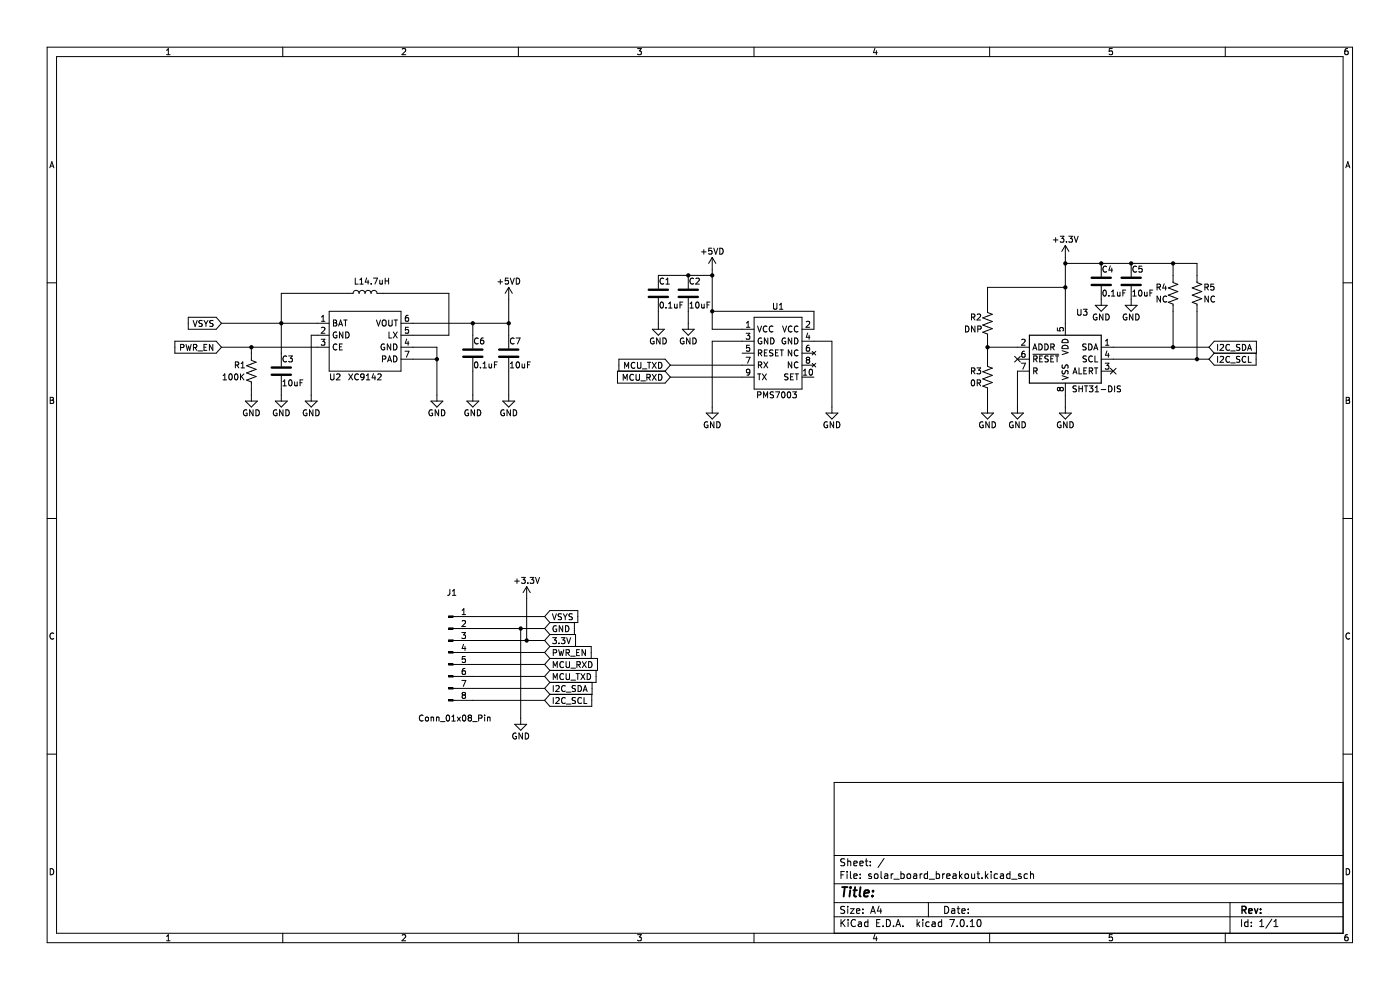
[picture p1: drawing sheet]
<svg xmlns="http://www.w3.org/2000/svg" width="297mm" height="210mm" viewBox="0 0 297 210" stroke-linecap="round" stroke-linejoin="round" font-family="sans-serif">
<g fill="none" stroke="#000" stroke-width=".21">
<path d="M10 10h276.9v190h-276.9zM12 12h272.9v186h-272.9zM35.3 11.6h.8M35.3 10.7l.4-.4v1.3M60 10v2M85.3 10.4l.5-.1 .3 .4-.8 .9h.8M110 10v2M135.2 10.3h.9l-.5 .5 .4 .1v.6l-.2 .1-.6-.1M160 10v2M185.6 10.2l-.3 1h.8M185.9 10.7v.9M209.9 10v2"/>
<path d="M236 10.3h-.7v.6h.6l.1 .6-.2 .1-.5-.1M259.9 10v2M285.9 10.3l-.4 .1-.2 .2v.8l.2 .2 .5-.1-.1-.6-.4-.1-.2 .2M10.6 35.6l.4-1.3 .4 1.3M10.7 35.2h.6M285.5 35.6l.4-1.3 .5 1.3M285.6 35.2h.6M10 60h2M75.4 59v1.3h.6M76.3 59.4l.4-.4v1.3M77.8 58.9l-.3 .9h.8M78.1 59.4v.9"/>
<path d="M79.2 59h.9l-.6 1.3M80.6 59.4v.8l.5-.1M81.1 59.4v.9M81.7 59v1.3M81.7 59.6h.7M82.4 59v1.3M105.7 59.8h.9M106.1 59.3v1M107.8 59h-.6v.6l.6-.1v.6l-.1 .2-.5-.2M108.3 59l.4 1.3 .4-1.3M109.5 59a.64 .64 0 0 1 .8 .6 .64 .64 0 0 1-.8 .7zM140.8 59.1a.56 .56 0 0 0-.8 .5 .56 .56 0 0 0 .8 .5"/>
<path d="M141.3 59.4l.3-.4v1.3M146 58.4v2.8M147.2 59.1a.56 .56 0 0 0-.8 .5 .56 .56 0 0 0 .8 .5M147.6 59.1l.5-.1 .3 .4-.8 .9h.8M148.8 53.4h1M149.3 52.9v1M151 52.6h-.6l-.1 .7 .6-.1 .1 .6-.2 .1-.5-.1M151.1 54.6v15.2h8.9M151.1 58.4h-11.4v2.8M151.1 54.6l.8 1.3M151.1 54.6l-.8 1.3M151.4 52.6l.4 1.3 .5-1.3"/>
<path d="M152.7 52.6a.64 .64 0 0 1 .7 .7 .64 .64 0 0 1-.7 .6zM223.5 50.9h.9M223.9 50.4v1M224.9 50.1h.8l-.4 .5 .3 .1v.6l-.1 .1-.6-.1M226 55.9h27.9v4l1.1 .4-2.1 .8 2.1 .7-2.1 .8 2.1 .8-2.1 .7 1 .4v11.7M226 52.1v19M226 52.1l-.8 1.2M226 52.1l.8 1.2M226.2 51.3v.1M226.7 50.1h.8l-.4 .5 .4 .1v.6l-.2 .1-.6-.1M227.9 50.1l.4 1.3 .4-1.3M233.6 55.9v2.8"/>
<path d="M234.8 56.6a.56 .56 0 0 0-.8 .5 .56 .56 0 0 0 .8 .5M235.5 56.4l-.3 .9h.8M235.8 56.9v.8M240 55.9v2.8M241.1 56.6a.56 .56 0 0 0-.8 .5 .56 .56 0 0 0 .8 .5M242.3 56.5h-.6l-.1 .6 .6-.1 .1 .6-.2 .1-.5-.1M248.9 55.9v4l1 .4-2.1 .8 2.1 .7-2.1 .8 2.1 .8-2.1 .7 1.1 .4v9.2M284.9 60h2M37.1 72.4h8.8l1.1 1.3-1.1 1.2h-8.8zM38.3 73.7h.6l.1-.5-.7-.1v1.2M39.5 73.1l.3 1.2 .2-.9 .2 .9 .4-1.2M39.9 67.3h6l1.1 1.3-1.1 1.2h-6z"/>
<path d="M41 68l.4 1.2 .4-1.2M41 73.7h.6l.1-.5-.7-.1v1.2M41.3 73.7l.5 .6M42 74.4h1M42.9 68l-.7 .1v.4l.6 .2 .1 .3-.2 .2h-.5M43.3 73.7h.4M43.3 68l.4 .6M43.7 68.6v.6M43.9 73.1h-.6v1.2h.6M44.1 68l-.4 .6M45.1 73.1v1.2l-.7-1.2v1.2M45.2 68l-.7 .1v.4l.6 .2 .1 .3-.2 .2h-.5"/>
<path d="M47 68.6h22.8M47 73.7h22.8M47.3 79.7l.4-.4v1.3M48.7 79.4l.1-.1a.68 .68 0 0 1 .5 .6 .68 .68 0 0 1-.5 .7l-.3-.5zM49.9 79.4l.2-.1a.68 .68 0 0 1 .4 .6 .68 .68 0 0 1-.4 .7l-.4-.5zM49.9 77.4h.6l.1-.5-.7-.1v1.2M50.2 77.4l.5 .6M51 79.3v1.3M51.1 78h.8M51.1 77.1l.4-.3v1.2M51.2 79.9l.5 .7M51.7 79.3l-.7 .7"/>
<path d="M53.3 73.7v2.7l1 .4-2 .8 2 .7-2 .8 2 .8-2 .7 1 .4v4.1M59.7 79.7v5.4M60.8 75.6a.56 .56 0 0 0-.8 .5 .56 .56 0 0 0 .8 .5M61.2 75.5h.8l-.4 .5 .4 .1v.5l-.2 .2-.6-.2M68.1 72h.8l-.4 .4 .4 .2v.5l-.2 .1-.6-.1M68.2 69.5l.5-.1 .2 .4-.8 .9h.8M68.2 68.2h.7M68.2 67.2l.4-.3v1.3M69.8 66h15.3v12.7h-15.3zM69.8 71.1h-3.8v14M70.1 79.3v1l.3 .3 .3-.1 .2-.2v-1M70.7 67.9h.5l.2 .2-.2 .4 .2 .1 .1 .3-.3 .3h-.5z"/>
<path d="M70.7 68.5h.5M71.4 79.4l.5-.1 .2 .4-.8 .9h.8M71.4 70.5a.58 .58 0 0 0-.7 .6 .58 .58 0 0 0 .8 .5v-.5h-.3M71.5 73.1a.56 .56 0 0 0-.8 .5 .56 .56 0 0 0 .8 .5M71.8 69.2l.5-1.3 .4 1.3M72 68.8h.6M72 73.6h.4M72.6 73h-.6v1.2h.6M72.7 70.4v1.3l-.7-1.3v1.3M72.9 67.9h.7M73.3 67.9v1.3M73.3 70.4a.64 .64 0 0 1 .8 .7 .64 .64 0 0 1-.8 .6z"/>
<path d="M74 79.3l.8 1.3M74.8 79.3l-.8 1.3M76 79.4a.56 .56 0 0 0-.8 .5 .56 .56 0 0 0 .8 .6M76.3 60.3h.8M77.2 79.9l-.2 .2-.4-.1v-.6l.4-.1 .2 .3v.7l-.2 .2-.4 .1M77.7 79.7l.4-.4v1.3M78.7 60.1v.2M79.2 79.2l-.3 1h.8M79.5 79.7v.9M79.9 67.9l.4 1.3 .4-1.3M80.1 79.4l.5-.1 .3 .4-.8 .9h.8M81.1 76.2l.6-.1 .1-.5-.7-.1v1.3"/>
<path d="M81.1 68.1l.3-.2a.43 .43 0 0 1 .5 .4v.4a.42 .42 0 0 1-.4 .5 .42 .42 0 0 1-.4-.5zM81.6 73a.58 .58 0 0 0-.8 .6 .58 .58 0 0 0 .8 .5v-.4h-.2M82.2 76.8l.4-1.3 .5 1.3M82.3 76.4h.6M82.5 67.9v1l.2 .3 .4-.1 .1-.2v-1M82.5 70.4v1.3h.6M82.9 73v1.2l-.7-1.2v1.2M83.4 70.4l.9 1.3M83.5 73a.64 .64 0 0 1 .7 .6 .64 .64 0 0 1-.7 .6zM83.5 75.5a.64 .64 0 0 1 .7 .6 .64 .64 0 0 1-.7 .7zM83.6 67.9h.7M84 67.9v1.3"/>
<path d="M84.3 70.4l-.9 1.3M85.1 71.1h10.1v-8.9h-15.2a.63 .63 0 0 0-.6-.6 .63 .63 0 0 0-.7 .6 .63 .63 0 0 0-.6-.6 .63 .63 0 0 0-.6 .6 .63 .63 0 0 0-.7-.6 .63 .63 0 0 0-.6 .6 .63 .63 0 0 0-.7-.6 .63 .63 0 0 0-.6 .6h-15.2v15.5M85.1 68.6h22.8M85.1 76.2h7.6M85.1 73.7h7.6v11.4M85.9 74.5h.9l-.6 1.3M86.3 71.9l-.3 .9h.8M86.6 66.9h-.4l-.2 .3v.7l.2 .3 .4-.2v-.6h-.4l-.2 .2M86.6 72.4v.8M86.6 69.4h-.6v.6h.6v.6l-.1 .1-.5-.1M100.3 68.6v5.3M100.3 75.9v9.2"/>
<path d="M100.8 76.9l.2-.1a.68 .68 0 0 1 .4 .6 .68 .68 0 0 1-.4 .6l-.3-.4zM101.4 71.8a.56 .56 0 0 0-.8 .5 .56 .56 0 0 0 .8 .5M101.9 77.9v.1M102.5 78h.7M102.5 77.1l.3-.3v1.2M102.5 71.7l-.3 .1-.2 .2-.1 .7 .3 .3 .4-.2-.1-.6h-.3l-.3 .2M103.7 77.2l.1 .8 .5-.1M104.3 77.2v.8M104.9 77.4h.4M105.5 76.8h-.6v1.2M107.9 61v12.9M107.9 75.9v9.2"/>
<path d="M107.9 61l.8 1.2M107.9 61l-.7 1.2M108.3 78h.7M108.3 77.1l.3-.3v1.2M109.1 71.8a.56 .56 0 0 0-.8 .5 .56 .56 0 0 0 .8 .5M109.5 71.7h.8l-.5 1.3M109.6 76.9l.2-.1a.68 .68 0 0 1 .4 .6 .68 .68 0 0 1-.4 .6l-.3-.4zM110.8 77.2v.8l.5-.1M111.3 77.2v.8M111.9 77.4h.4M112.5 76.8h-.6v1.2M132.5 78.1v-1.2l.4 .9 .5-.9v1.2"/>
<path d="M134.4 79.5a.56 .56 0 0 0-.8 .5 .56 .56 0 0 0 .8 .5M134.7 77a.56 .56 0 0 0-.8 .5 .56 .56 0 0 0 .8 .5M134.9 79.4v1l.3 .3 .3-.1 .2-.2v-1M135.2 76.9v1l.3 .2h.3l.2-.2v-1M136.3 78.3h.9M137.3 76.9h.8M137.7 76.9v1.2M138.4 76.9l.8 1.2M138.4 79.4l.8 1.3M138.4 69.8h2.5l-1.2 1.3zM138.7 71.8a.58 .58 0 0 0-.7 .5 .58 .58 0 0 0 .8 .5v-.4h-.3M139.2 76.9l-.8 1.2"/>
<path d="M139.2 79.4l-.8 1.3M139.7 63.2v6.6M139.7 79.4a.64 .64 0 0 1 .7 .6 .64 .64 0 0 1-.7 .7zM139.7 76.9a.64 .64 0 0 1 .7 .6 .64 .64 0 0 1-.7 .6zM140 71.7v1.3l-.7-1.3v1.3M140.2 64.1h.1a.68 .68 0 0 1 .5 .6 .68 .68 0 0 1-.5 .6 .84 .84 0 0 1-.1-1.2zM140.6 71.7a.64 .64 0 0 1 .8 .6 .64 .64 0 0 1-.8 .7zM141.1 78.7h-10.1v2.6h10.1l1.1-1.3M141.1 78.7l1.1 1.3M141.3 65.2v.1M141.3 60.3h.7M141.8 65.3h.8"/>
<path d="M141.8 64.4l.4-.3v1.2M142.2 77.5h17.8M142.2 80h17.8M142.2 77.5l-1.1-1.3h-9.8v2.5M142.2 77.5l-1.1 1.2M143.1 64.5l.1 .8 .4-.1M143.6 64.5v.8M144.2 64.7h.5M144.7 69.8h2.6l-1.3 1.3zM144.9 64.1h-.7v1.2M145 71.8a.58 .58 0 0 0-.7 .5 .58 .58 0 0 0 .8 .5v-.4h-.2M146 63.2v6.6"/>
<path d="M146.4 65.3h.7M146.4 64.4l.3-.3v1.2M146.4 71.7v1.3l-.8-1.3v1.3M147 71.7a.64 .64 0 0 1 .7 .6 .64 .64 0 0 1-.7 .7zM147.7 64.2l.2-.1a.68 .68 0 0 1 .4 .6 .68 .68 0 0 1-.4 .6l-.3-.4zM148.8 64.5l.1 .8 .5-.1M149.4 64.5v.8M150 64.7h.4M150.6 64.1h-.6v1.2M151.1 66h21.6v3.8h-2.6M157.4 74.9h2.6M158.3 70.7h.8l-.5 .5 .4 .1v.5l-.2 .2-.5-.2"/>
<path d="M158.3 75.8h.8l-.5 1.2M158.3 69.4h.8M158.3 68.5l.4-.3v1.2M159 73.2h-.6l-.1 .6h.7v.6l-.2 .1-.5-.1M159.1 78.9l-.3 .2-.3-.1-.1-.6 .4-.1 .3 .3-.1 .7-.2 .2-.3 .1M160 67.3h10.1v15.2h-10.1zM160 72.4h-8.9v15.2M160.7 79.3h.7M160.7 69.2l.4 1.2 .5-1.2M160.9 74.9l.6-.1 .1-.4-.7-.2v1.3M160.9 77.4h.6l.1-.5-.7-.1v1.2M161.1 79.3v1.3"/>
<path d="M161.2 74.9l.4 .6M161.2 77.4l.4 .6M161.6 71.8a.58 .58 0 0 0-.8 .5 .58 .58 0 0 0 .8 .5v-.4h-.2M161.7 79.3l.9 1.3M162 76.8l.9 1.2M162.2 74.8h.4M162.6 79.3l-.9 1.3M162.7 69.3a.56 .56 0 0 0-.8 .5 .56 .56 0 0 0 .8 .5M162.8 74.2h-.6v1.3h.6M162.9 71.7v1.3l-.7-1.3v1.3M162.9 76.8l-.9 1.2M163.5 71.7a.64 .64 0 0 1 .7 .6 .64 .64 0 0 1-.7 .7z"/>
<path d="M164 69.3a.56 .56 0 0 0-.8 .5 .56 .56 0 0 0 .8 .5M164 74.3l-.7 .1v.3l.6 .3 .1 .3-.3 .2-.5-.1M164.1 64.3v1.1l.2 .2 .4-.1 .1-.1v-1.1M164.5 74.8h.4M165.1 74.2h-.6v1.3h.6M165.4 65.6h.7M165.4 64.7l.3-.4v1.3M165.5 74.2h.7M165.8 74.2v1.3M166 69.2l.4 1.2 .5-1.2M166.6 71.8a.58 .58 0 0 0-.7 .5 .58 .58 0 0 0 .8 .5v-.4h-.3M167.2 79.4h-.7v.4l.5 .2 .2 .3-.3 .3-.5-.1"/>
<path d="M167.7 79.9h.4M168 71.7v1.3l-.8-1.3v1.3M168 74.2v1.3l-.8-1.3v1.3M168 76.8v1.2l-.8-1.2v1.2M168 69.3a.56 .56 0 0 0-.8 .5 .56 .56 0 0 0 .8 .5M168.3 79.3h-.6v1.3h.6M168.6 71.7a.64 .64 0 0 1 .7 .6 .64 .64 0 0 1-.7 .7zM168.7 79.3h.7M169 79.3v1.3M169.3 69.3a.56 .56 0 0 0-.8 .5 .56 .56 0 0 0 .8 .5M169.3 76.9a.56 .56 0 0 0-.8 .5 .56 .56 0 0 0 .8 .5M169.3 74.4a.56 .56 0 0 0-.8 .5 .56 .56 0 0 0 .8 .5"/>
<path d="M170.1 72.4h6.4v15.2M170.1 77.5h2.6M170.1 80h2.6M170.1 74.9h2.6M170.4 79.6h.8M170.4 78.7l.4-.4v1.3M171 68.3l.5-.1 .3 .3-.8 .9h.8M171.3 76.3l-.3 .3 .1 .3 .2 .1h.3l.2-.2v-.2l-.3-.3M171.3 76.3l-.3-.2 .3-.3h.2l.3 .2-.3 .3M171.3 76.3h.2M171.3 70.6l-.3 .9h.8M171.6 73.2l-.3 .1-.2 .2-.1 .8 .3 .2 .4-.1-.1-.6-.3-.1-.3 .3"/>
<path d="M171.6 71.1v.9M171.8 78.4l.2-.1a.68 .68 0 0 1 .4 .6 .68 .68 0 0 1-.4 .7l-.4-.5zM172.3 74.5l.8 .8M172.3 77.1l.8 .7M173.1 74.5l-.8 .8M173.1 77.1l-.8 .7M204.8 69.2a.64 .64 0 0 1 .8 .6 .64 .64 0 0 1-.8 .6zM206.1 67.3l.6-.1 .1-.5-.7-.1v1.3M206.1 78.7l.6-.1 .1-.4-.7-.2v1.3M206.4 67.3l.4 .6M206.4 78.7l.4 .6M206.8 69.2v1.2l-.7-1.2v1.2"/>
<path d="M207.2 78h.8l-.4 .5 .4 .1v.6l-.2 .1-.6-.1M207.3 66.7l.5-.1 .2 .4-.8 .9h.8M207.4 69.8h.6l.1-.5-.7-.1v1.2M209.5 73.7h8.9M215.2 75.6l1.3 1.2M215.8 76.2h2.6M216.5 75.6l-1.3 1.2M216.7 77h.8l-.5 1.3M216.8 72.1l.4-.1 .3 .3-.8 .9h.8M217.4 74.5l-.4 .1-.2 .2v.7l.2 .3 .4-.1v-.7h-.4l-.2 .2M218.4 78.7h-2.6v8.9M219.1 74.2l.4-1.2 .5 1.2"/>
<path d="M219.1 75.1h5.5M219.2 73.9h.6M219.3 78.7l.6-.1 .1-.4-.7-.2v1.3M219.3 76.2l.6-.1 .1-.5-.7-.1v1.3M219.6 76.2l.4 .6M219.6 78.7l.4 .6M220.4 73a.64 .64 0 0 1 .7 .6 .64 .64 0 0 1-.7 .6zM220.6 76.1h.4M221.2 75.5h-.6v1.3h.6M221.7 73a.64 .64 0 0 1 .7 .6 .64 .64 0 0 1-.7 .6zM222.4 75.6h-.7v.4l.6 .2 .1 .3-.3 .3-.4-.1M222.9 76.1h.4"/>
<path d="M222.9 73.6h.6l.1-.5-.7-.1v1.2M223.2 73.6l.4 .6M223.5 75.5h-.6v1.3h.6M223.9 75.5h.7M224.3 75.5v1.3M224.3 69.5v.6l.6 .1v-.6l.6-.1 .1 .2-.1 .5M225.3 74.4l1.3 .4-1.3 .4M225.3 79.7l1.3 .4-1.3 .4M225.4 77.4v.7h.4l.2-.6 .3-.1 .3 .2-.1 .5M225.4 72.2a.68 .68 0 0 1 .8-.2 .68 .68 0 0 1 .4 .7h-1.3zM225.4 73.5a.68 .68 0 0 1 .8-.2 .68 .68 0 0 1 .4 .7h-1.3zM225.4 78.6v.7h.4l.2-.6 .3-.1 .3 .2-.1 .5"/>
<path d="M226 61h-16.5v5.3l1 .4-2 .7 2 .8-2 .8 2 .7-2 .8 1 .4v6.8l1 .4-2 .8 2 .7-2 .8 2 .7-2 .8 1 .4v5.3M227.6 79.3l.5-1.3 .4 1.3M227.8 78.9h.6M228.6 65.6v1l.3 .3 .3-.1 .1-.2v-1M228.9 78v1.3h.6M229.8 65.6h.8l-.4 .5 .3 .1v.5l-.1 .2-.6-.2M229.9 78.6h.5M230.4 73l-.7 .1v.3l.6 .3 .1 .3-.2 .2h-.5M230.5 75.6h-.7v.4l.6 .2 .1 .3-.3 .3-.5-.1M230.5 78h-.6v1.3h.6M231 73a.64 .64 0 0 1 .7 .6 .64 .64 0 0 1-.7 .6zM231.1 78.7l.6-.1v-.4l-.6-.2v1.3"/>
<path d="M231.4 78.7l.4 .6M231.7 75.6a.56 .56 0 0 0-.8 .5 .56 .56 0 0 0 .8 .5M232 74.2l.5-1.2 .4 1.2M232.2 78h.7M232.2 73.9h.6M232.3 75.5v1.3h.6M232.4 64.8h2.5l-1.3 1.2zM232.5 78v1.3M232.7 66.7a.58 .58 0 0 0-.8 .6 .58 .58 0 0 0 .8 .5v-.5h-.2M233.6 76.2h22.9M233.6 73.7h22.9M233.6 78.7h2.6"/>
<path d="M233.6 60.7v4.1M234 66.6v1.3l-.7-1.3v1.3M234.1 61.7l.2-.2a.68 .68 0 0 1 .4 .7 .68 .68 0 0 1-.4 .6l-.3-.5zM234.5 77h.8l-.5 .5 .4 .1v.6l-.2 .1-.5-.1M234.5 73.2h.8M234.5 72.3l.4-.3v1.2M234.6 66.6a.64 .64 0 0 1 .7 .6 .64 .64 0 0 1-.7 .7zM234.8 74.4l-.3 .9h.8M235.1 74.9v.9M235.2 62.7v.1M235.5 78.1l1.3 1.2M235.8 62.8h.7"/>
<path d="M235.8 61.9l.3-.4v1.3M236.8 78.1l-1.3 1.2M237.1 62v.7h.5M237.6 62v.8M238.2 62.1h.4M238.7 64.8h2.5l-1.2 1.2zM238.8 61.5h-.6v1.3M239 66.7a.58 .58 0 0 0-.7 .6 .58 .58 0 0 0 .8 .5v-.5h-.3M240 60.7v4.1M240.3 62.8h.7M240.3 61.9l.4-.4v1.3M240.3 66.6v1.3l-.7-1.3v1.3"/>
<path d="M240.9 66.6a.64 .64 0 0 1 .8 .6 .64 .64 0 0 1-.8 .7zM241.7 61.7l.1-.2a.68 .68 0 0 1 .5 .7 .68 .68 0 0 1-.5 .6l-.3-.5zM242.8 62l.1 .7h.4M243.3 62v.8M243.9 62.1h.5M244.6 61.5h-.7v1.3M245.5 60.9h.6v-.5l-.6-.1v1.2M245.8 60.9l.4 .6M246.2 62.8v1.3l-.7-1.3v1.3M247 60.2l-.3 .9h.8M247.3 60.7v.8M247.5 62.9a.56 .56 0 0 0-.8 .5 .56 .56 0 0 0 .8 .6"/>
<path d="M255.6 60.9h.6l.1-.5-.7-.1v1.2M255.9 60.9l.4 .6M256.3 62.8v1.3l-.7-1.3v1.3M256.5 73.7l1.1-1.3h8.9v2.5h-8.9M256.5 73.7l1.1 1.2M257.5 60.3h-.6l-.1 .6 .6-.1 .1 .6-.2 .1-.5-.1M257.6 74.9l-1.1 1.3M257.7 62.9a.56 .56 0 0 0-.8 .5 .56 .56 0 0 0 .8 .6M258.3 73.1v1.2M258.3 75.6v1.3M258.8 75.7l.5-.1 .3 .4-.8 .9h.8M258.8 73.2l.5-.1 .3 .3-.8 .9h.8"/>
<path d="M260.8 75.7a.56 .56 0 0 0-.7 .5 .56 .56 0 0 0 .7 .5M260.8 73.2a.56 .56 0 0 0-.7 .5 .56 .56 0 0 0 .7 .5M261.1 74.4h1M261.1 77h1M263 75.7h-.6v.4l.5 .2 .1 .3-.2 .3-.5-.1M263 73.1l-.6 .1v.3l.5 .3 .1 .3-.2 .2h-.5M263.6 73.1a.64 .64 0 0 1 .7 .6 .64 .64 0 0 1-.7 .6zM264.3 75.7a.56 .56 0 0 0-.8 .5 .56 .56 0 0 0 .8 .5M264.7 74.3l.4-1.2 .4 1.2M264.8 74h.6M264.8 75.6v1.3h.6M266.5 74.9v2.6h-8.9l-1.1-1.3"/>
<path d="M10.7 84.3h.4l.2 .2-.2 .4 .2 .1 .1 .3-.2 .3h-.5zM10.7 84.9h.4M47.3 80.6h.8M52.1 85.1h2.5l-1.3 1.2zM52.4 87a.58 .58 0 0 0-.8 .6 .58 .58 0 0 0 .8 .5v-.4h-.2M53.7 86.9v1.3l-.7-1.3v1.3M54.3 86.9a.64 .64 0 0 1 .7 .7 .64 .64 0 0 1-.7 .6zM58.4 85.1h2.5l-1.2 1.2zM58.7 87a.58 .58 0 0 0-.7 .6 .58 .58 0 0 0 .8 .5v-.4h-.3M60 81.8h.8M60 80.9l.4-.3v1.2M60 86.9v1.3l-.7-1.3v1.3"/>
<path d="M60.6 86.9a.64 .64 0 0 1 .8 .7 .64 .64 0 0 1-.8 .6zM61.4 80.7l.1-.1a.68 .68 0 0 1 .5 .6 .68 .68 0 0 1-.5 .6l-.3-.4zM62.5 81l.1 .8 .5-.1M63.1 81v.8M63.7 81.2h.4M64.3 80.6h-.6v1.2M64.8 85.1h2.5l-1.3 1.2zM65.1 87a.58 .58 0 0 0-.8 .6 .58 .58 0 0 0 .8 .5v-.4h-.2M66.4 86.9v1.3l-.7-1.3v1.3M67 86.9a.64 .64 0 0 1 .7 .7 .64 .64 0 0 1-.7 .6zM77.7 80.6h.7M91.4 85.1h2.6l-1.3 1.2z"/>
<path d="M91.7 87a.58 .58 0 0 0-.7 .6 .58 .58 0 0 0 .8 .5v-.4h-.3M93 86.9v1.3l-.7-1.3v1.3M93.7 86.9a.64 .64 0 0 1 .7 .7 .64 .64 0 0 1-.7 .6zM99 85.1h2.6l-1.3 1.2zM99.3 87a.58 .58 0 0 0-.7 .6 .58 .58 0 0 0 .8 .5v-.4h-.2M100.7 86.9v1.3l-.8-1.3v1.3M101.3 86.9a.64 .64 0 0 1 .7 .7 .64 .64 0 0 1-.7 .6zM106.7 85.1h2.5l-1.3 1.2zM107 87a.58 .58 0 0 0-.8 .6 .58 .58 0 0 0 .8 .5v-.4h-.2M108.3 86.9v1.3l-.7-1.3v1.3M108.9 86.9a.64 .64 0 0 1 .7 .7 .64 .64 0 0 1-.7 .6zM132.2 80.7v-1.3l.4 .9 .5-.9v1.3"/>
<path d="M136 80.8h.9M137.2 80.1l.6-.1 .1-.5-.7-.1v1.3M137.5 80.1l.5 .6M149.8 87.6h2.6l-1.3 1.3zM150.1 89.5a.58 .58 0 0 0-.7 .6 .58 .58 0 0 0 .8 .5v-.4h-.3M151.5 89.5v1.2l-.8-1.2v1.2M152.1 89.5a.64 .64 0 0 1 .7 .6 .64 .64 0 0 1-.7 .6zM160.7 83.8l.6-.1 .1-.5-.7-.1v1.3M162 84.4v-1.3l.4 .9 .4-.9v1.3M164.1 83.2h-.7v.4l.6 .2 .1 .3-.2 .3-.5-.1M164.5 83.1h.9l-.6 1.3M165.9 83.2l.2-.1a.68 .68 0 0 1 .4 .7 .68 .68 0 0 1-.4 .6l-.3-.5z"/>
<path d="M167.1 83.2l.2-.1a.68 .68 0 0 1 .5 .7 .68 .68 0 0 1-.5 .6l-.3-.5zM168.2 83.1h.7l-.4 .5 .4 .1v.6l-.2 .1-.5-.1M175.2 87.6h2.6l-1.3 1.3zM175.5 89.5a.58 .58 0 0 0-.7 .6 .58 .58 0 0 0 .8 .5v-.4h-.3M176.8 89.5v1.2l-.7-1.2v1.2M177.5 89.5a.64 .64 0 0 1 .7 .6 .64 .64 0 0 1-.7 .6zM206.2 80.7l.1-.1a.68 .68 0 0 1 .5 .6 .68 .68 0 0 1-.5 .6l-.3-.4zM207.3 81.2h.6l.1-.5-.7-.1v1.2M207.6 81.2l.4 .6M208.2 87.6h2.6l-1.3 1.3zM208.5 89.5a.58 .58 0 0 0-.7 .6 .58 .58 0 0 0 .8 .5v-.4h-.3M209.9 89.5v1.2l-.8-1.2v1.2"/>
<path d="M210.5 89.5a.64 .64 0 0 1 .7 .6 .64 .64 0 0 1-.7 .6zM214.6 87.6h2.5l-1.3 1.3zM214.9 89.5a.58 .58 0 0 0-.8 .6 .58 .58 0 0 0 .8 .5v-.4h-.2M216.2 89.5v1.2l-.7-1.2v1.2M216.8 89.5a.64 .64 0 0 1 .7 .6 .64 .64 0 0 1-.7 .6zM224.7 87.6h2.6l-1.3 1.3zM224.9 82.4l-.3-.2-.3 .2v.3l.3 .2 .3-.2M224.9 82.4l.2-.2h.4l.1 .2-.1 .4-.2 .1-.3-.1-.1-.1M224.9 82.4v.3M225 89.5a.58 .58 0 0 0-.7 .6 .58 .58 0 0 0 .8 .5v-.4h-.2M226 81.3v6.3M226.4 89.5v1.2l-.8-1.2v1.2"/>
<path d="M227 89.5a.64 .64 0 0 1 .7 .6 .64 .64 0 0 1-.7 .6zM228.4 81.9l-.7 .1v.3l.5 .3 .2 .3-.3 .2h-.5M228.9 81.8v1.3M228.9 82.5h.7M229.6 81.8v1.3M230 81.8h.8M230.4 81.8v1.3M231.1 81.8h.8l-.5 .5 .4 .2v.5l-.2 .1-.5-.1M232.3 83.1h.8M232.3 82.2l.4-.4v1.3M233.6 82.6h1M235.2 81.8a.64 .64 0 0 1 .7 .7 .64 .64 0 0 1-.7 .6z"/>
<path d="M236.5 81.8v1.3M237.7 81.9l-.6 .1v.3l.5 .3 .1 .3-.2 .2h-.5M285.6 84.3h.4l.3 .2-.3 .4 .3 .1v.3l-.2 .3h-.5zM285.6 84.9h.4M10 110h2M284.9 110h2M11.4 134.4a.58 .58 0 0 0-.8 .5 .58 .58 0 0 0 .8 .5M95.2 130.7h.9v.2h-.9zM95.2 133.2h.9v.3h-.9zM95.2 135.7h.9v.3h-.9zM95.2 138.3h.9v.2h-.9zM95.4 125v1.1l-.4 .2"/>
<path d="M96 126.3h.7M96 125.4l.3-.4v1.3M96.1 133.3h19.4M96.1 135.9h19.4M96.1 130.8h19.4M96.1 138.4h19.4M98 134.2h.8l-.5 .5 .4 .1v.5l-.2 .1-.5-.1M98 131.8l.5-.2 .3 .4-.8 .9h.8M98 130.4h.8M98 129.5l.4-.4v1.3M98.3 136.7l-.3 .9h.8M98.6 137.1v.9"/>
<path d="M98.7 139.3h-.6l-.1 .6 .6-.1 .1 .6-.2 .1-.5-.1M109.2 123.3h1M109.7 122.8v.9M110.5 133.3v20.3M110.6 122.5h.8l-.4 .5 .4 .1v.5l-.2 .1-.6-.1M111.7 124.4v11.5M111.7 124.4l.8 1.3M111.7 124.4l-.7 1.3M112 123.6v.1M112.5 122.5h.7l-.4 .5 .4 .1v.5l-.2 .1-.5-.1M113.6 122.5l.4 1.2 .5-1.2M115.5 130.8l1.2-1.3h5.9v2.6h-5.9"/>
<path d="M115.5 138.4l1.2 1.3M115.5 135.9l1.2 1.2M115.5 130.8l1.2 1.3M115.5 133.3l1.2 1.3M116.7 134.6h5.4v2.5M116.7 139.7h10.1v2.5h-10.1M116.7 139.7l-1.2 1.2M116.7 137.1h8.7v2.6M116.7 137.1l-1.2 1.3M116.7 134.6l-1.2 1.3M116.7 132.1l-1.2 1.2M117.2 130.2l.4 1.3 .4-1.3"/>
<path d="M117.3 135.3h.7l-.4 .4 .4 .2v.5l-.2 .1-.5-.1M117.4 138.5l.6-.1v-.5l-.6-.1v1.3M118 132.8a.58 .58 0 0 0-.7 .6 .58 .58 0 0 0 .8 .5v-.4h-.2M118.5 137.8l.3 1.3 .3-.9 .2 .9 .3-1.3M118.6 136.4v.1M119.1 135.3h.8l-.5 .4 .4 .2v.5l-.2 .1-.5-.1M119.1 130.2l-.6 .1v.4l.5 .2 .1 .3-.2 .3-.5-.1M119.4 132.7v1.3l-.8-1.3v1.3M119.5 130.2l.4 .7M119.9 130.9v.6M120 132.7a.64 .64 0 0 1 .7 .7 .64 .64 0 0 1-.7 .6zM120.1 138.5l.6-.1 .1-.5-.7-.1v1.3"/>
<path d="M120.2 135.3l.4 1.2 .5-1.2M120.3 130.2l-.4 .7M120.4 138.5l.4 .6M121.1 139.2h.9M121.4 130.2l-.6 .1v.4l.5 .2 .1 .3-.2 .3-.5-.1M121.9 132.1v2.5M122.3 138.4h.5M122.9 137.8h-.6v1.3h.6M124.2 137.8v1.3l-.7-1.3v1.3M286.3 134.4a.58 .58 0 0 0-.8 .5 .58 .58 0 0 0 .8 .5M10 160h2M89.8 151.8a.56 .56 0 0 0-.8 .5 .56 .56 0 0 0 .8 .5"/>
<path d="M90.4 152.2l.3-.1 .2 .2v.4l-.2 .3-.5-.3zM91.4 152.2h.5l.1 .8M91.4 152.1v.9M92.6 152.2h.5v.8M92.6 152.1v.9M93.4 153.1h1M94.8 151.7h.2a.68 .68 0 0 1 .4 .6 .68 .68 0 0 1-.4 .7 .84 .84 0 0 1-.2-1.3zM95.2 140.8h.9v.3h-.9zM95.2 143.4h.9v.2h-.9zM95.2 145.9h.9v.2h-.9zM95.2 148.4h.9v.3h-.9zM95.9 153h.7"/>
<path d="M95.9 152l.3-.3v1.3M96.1 148.6h19.4M96.1 140.9h19.4M96.1 146h19.4M96.1 143.5h19.4M97 152.1l.7 .9M97.7 152.1l-.7 .9M98 144.3h.8l-.5 1.3M98.2 151.8l.2-.1a.68 .68 0 0 1 .4 .6 .68 .68 0 0 1-.4 .7l-.3-.5zM98.3 147.4l-.3 .3 .1 .3 .2 .1h.3l.2-.2v-.2l-.3-.3M98.3 147.4l-.3-.2 .3-.3h.2l.3 .2-.3 .3M98.3 147.4h.2"/>
<path d="M98.6 141.8l-.3 .1-.2 .2-.1 .7 .3 .3 .4-.2-.1-.6h-.3l-.3 .2M99.5 152.2l-.2 .3 .1 .3 .1 .2 .4-.1 .1-.2v-.2l-.2-.3M99.5 152.2l-.2-.2 .2-.3h.3l.2 .2-.2 .3M99.5 152.2h.3M100.3 153.1h.9M101.5 152.3h.6l.1-.5-.7-.1v1.3M102.8 151.7v.1M102.8 152.1v.9M103.4 152.2h.5l.1 .8M103.4 152.1v.9M109.2 153.6h2.5l-1.2 1.3zM109.5 155.6a.58 .58 0 0 0-.7 .5 .58 .58 0 0 0 .8 .5v-.4h-.3"/>
<path d="M110.8 155.5v1.3l-.7-1.3v1.3M111.4 155.5a.64 .64 0 0 1 .8 .6 .64 .64 0 0 1-.8 .7zM115.5 146l1.2 1.3M115.5 140.9l1.2 1.3M115.5 143.5l1.2 1.3M116.7 144.8l-1.2 1.2M116.7 147.3l-1.2 1.3M116.7 142.2l-1.2 1.3M117.4 141.6v-1.3l.4 1 .4-1v1.3M117.4 144.2v-1.3l.4 .9 .4-.9v1.3M117.4 145.4v1.3M117.4 148v1.2"/>
<path d="M117.9 145.5l.5-.1 .2 .4-.7 .9h.7M117.9 148.1l.5-.1 .2 .3-.7 .9h.7M119.5 140.5a.56 .56 0 0 0-.7 .5 .56 .56 0 0 0 .7 .5M119.5 143a.56 .56 0 0 0-.7 .5 .56 .56 0 0 0 .7 .5M119.9 145.5a.56 .56 0 0 0-.8 .6 .56 .56 0 0 0 .8 .5M119.9 148.1a.56 .56 0 0 0-.8 .5 .56 .56 0 0 0 .8 .5M120.1 142.9v1l.2 .3 .4-.1 .1-.2v-1M120.1 140.3v1.1l.2 .2h.4l.1-.2v-1.1M120.2 146.8h.9M120.2 149.4h.9M121.1 141.7h1M121.1 144.3h1"/>
<path d="M122.1 145.5h-.7v.4l.6 .2 .1 .4-.3 .2-.4-.1M122.1 148l-.7 .1v.3l.6 .3 .1 .3-.3 .2h-.4M122.2 142.9h.7M122.4 141l.6-.1 .1-.4-.7-.2v1.3M122.6 142.9v1.3M122.6 145.4a.64 .64 0 0 1 .8 .7 .64 .64 0 0 1-.8 .6zM122.7 141l.4 .6M123.2 142.9l.9 1.3M123.4 148.1a.56 .56 0 0 0-.8 .5 .56 .56 0 0 0 .8 .5M123.5 140.3l.9 1.3M123.7 146.7l.4-1.3 .5 1.3M123.8 146.3h.6"/>
<path d="M123.9 148v1.2h.6M124.1 142.9l-.9 1.3M124.4 140.3l-.9 1.3M124.6 142.9a.64 .64 0 0 1 .7 .6 .64 .64 0 0 1-.7 .7zM124.9 140.3a.64 .64 0 0 1 .7 .7 .64 .64 0 0 1-.7 .6zM125.5 147.3v2.5h-8.8l-1.2-1.2M125.6 144.8v2.5h-8.9M126.4 142.2v2.6h-9.7M284.9 160h2M284.9 166h-107.9v32M10.7 184.3a.66 .66 0 0 1 .7 .6 .66 .66 0 0 1-.7 .7zM35.3 198.6l.4-.3v1.3"/>
<path d="M35.3 199.6h.8M60 198v2M85.3 198.4l.5-.1 .3 .3-.8 1h.8M110 198v2M135.2 198.3h.9l-.5 .5 .4 .1v.5l-.2 .2-.6-.2M160 198v2M177 194.5h107.9M177 191.5h107.9M177 187.5h107.9M177 181.5h107.9M178.4 185.6h.5M178.4 195.1v1.5"/>
<path d="M178.6 195.7l.7 .9M179.1 184.9h-.7v1.5M179.2 192.3h-.6l-.2 .1v.4l.7 .3 .1 .4-.3 .3-.6-.1M179.2 182.2h-.6l-.2 .1v.4l.7 .3 .1 .4-.3 .3-.6-.1M179.3 195.1l-.9 .8M179.7 184.9v.1M179.7 185.4v1M179.8 182.2v1.5M179.8 192.3v.1M179.8 192.8v1M179.8 182.8l.3-.1h.3l.1 1M179.9 195.1v.1"/>
<path d="M179.9 195.6v1M180.4 192.8h.8l-.8 1h.8M180.4 184.9v1.2l.2 .3M181.1 185.9l.7-.2v-.3h-.5l-.2 .2 .1 .7h.6M181.1 183.2l.7-.2v-.3h-.5l-.2 .2 .1 .7h.6M181.5 195.2a.71 .71 0 0 0-1 .5 .71 .71 0 0 0 .7 .9l.3-.2M181.7 193.3l.7-.2-.1-.3h-.4l-.2 .2 .1 .7h.5M182.1 195.6h.6l.1 1M182.4 183.2l.7-.2v-.3h-.5l-.2 .2 .1 .7h.6M182.5 186.2v.2M182.5 185.4v.2M182.8 195.9l-.5 .1-.2 .2 .2 .4 .5-.1"/>
<path d="M183.1 192.8v.2M183.1 193.6v.2M183.6 182.7h.5M183.8 182.2v1.2l.3 .3M184.1 195.6h-.4l-.3 .2 .2 .7h.5M184.1 195.1v1.5M184.6 183.5v.2M184.6 182.7v.2M184.7 193.8l.5-1.5 .5 1.5M184.8 185.4h-.3l-.2 .2v.2l.5 .1v.4h-.5M184.8 193.3h.8M185.6 185.5l.2-.1 .4 .1 .1 .6-.2 .2-.3 .1-.2-.2z"/>
<path d="M185.6 198.2l-.3 .9h.8M185.9 198.7v.9M186 195.8h.5M186.5 192.2l-.4 1.1h1M186.7 195.1h-.7v1.5h.7M186.8 192.8v1M186.9 184.9v1.2l.2 .3M187.3 196.4v.2M187.6 182.1l-1.3 1.9M187.7 185.4h.6v1M188.1 195.1a.76 .76 0 0 1 .8 .7 .76 .76 0 0 1-.8 .8zM188.3 185.7l-.5 .1-.2 .2 .2 .4 .5-.1"/>
<path d="M189.1 185.4v1M189.5 185.4l-.4 .2M189.6 196.4v.2M189.6 186.5h1.2M190.1 196.6l.5-1.5 .5 1.5M190.2 196.1h.7M191.1 185.4h.5l.2 .2-.1 .7h-.6M191.1 184.9v1.5M191.6 196.4v.2M192.5 185.5l.2-.1 .4 .1 .1 .6-.1 .2-.4 .1-.2-.2zM193.8 185.4h.6l.1 1M194.5 185.7l-.5 .1-.2 .2 .2 .4 .5-.1"/>
<path d="M194.6 195.1v1.5M194.7 196l.4 .6M195.1 195.6l-.5 .5M195.2 185.4v1M195.6 185.4l-.4 .2M195.8 195.1v.1M195.8 195.6v1M196.8 185.4h-.5l-.2 .2 .1 .7h.6M196.8 184.9v1.5M197 191.5v3M197.1 186.5h1.2M197.1 195.6h-.4l-.3 .2 .2 .7h.5"/>
<path d="M197.8 195.6h.5l.1 1M198.4 195.9l-.5 .1-.2 .2 .2 .4 .5-.1M198.6 185.4h.4l.3 .2-.1 .7h-.6M198.6 184.9v1.5M199.8 195.6h-.5l-.3 .2 .2 .7h.6M199.8 195.1v1.5M200 185.4v1M200.4 185.4l-.4 .2M200.4 192.3a.76 .76 0 0 1 .9 .7 .76 .76 0 0 1-.9 .8zM200.8 185.9l.7-.2v-.3h-.5l-.2 .2 .1 .7h.6M201.5 195.1h1l-.7 1.5M201.9 192.8h.6v1"/>
<path d="M202.2 185.4h.6v1M202.5 193.1l-.5 .1-.2 .2 .2 .4 .5-.1M202.8 185.7l-.5 .1-.2 .2 .2 .4 .5-.1M203 192.8h.6M203 196.4v.2M203.3 192.3v1.2l.3 .3M203.5 184.9v1.5M203.7 185.8l.4 .6M203.8 195.2l.2-.1a.8 .8 0 0 1 .6 .7 .8 .8 0 0 1-.6 .8l-.3-.6zM204 193.3l.8-.2-.1-.3h-.4l-.3 .2 .1 .7h.6M204.1 185.4l-.6 .5M204.8 185.5l.2-.1 .4 .1 .1 .6-.2 .2-.3 .1-.2-.2z"/>
<path d="M205.2 196.4v.2M205.4 193.6v.2M205.4 192.8v.2M205.8 196.6h.9M205.8 195.5l.5-.4v1.5M206.1 185.4l.1 .9 .3 .1 .3-.2M206.8 185.4v1M207.3 185.4h.5M207.4 195.2l.2-.1a.8 .8 0 0 1 .5 .7 .8 .8 0 0 1-.5 .8l-.3-.6zM207.5 184.9v1.2l.3 .3M208.3 186.2v.2M209 184.9v1.5"/>
<path d="M209.2 185.8l.4 .6M209.6 185.4l-.6 .5M209.9 198v2M210.3 184.9v.1M210.3 185.4v1M211.6 185.4h-.4l-.3 .2 .1 .7h.6M212.3 185.4h.5l.1 1M212.9 185.7l-.5 .1-.2 .2 .2 .4 .5-.1M214.3 185.4h-.5l-.3 .2 .2 .7h.6M214.3 184.9v1.5M214.6 186.5h1.2M216.6 185.4h-.3l-.3 .2 .1 .2 .5 .1v.4h-.6"/>
<path d="M218 185.4h-.5l-.2 .2 .1 .7h.6M218.6 185.5l.2-.1h.4l.1 1M218.6 184.9v1.5M236 198.3h-.7v.6l.6-.1 .1 .6-.2 .2-.5-.2M259.9 198v2M260.9 191.5v6.5M263.4 195.1v1.5M264.7 195.6h-.4l-.3 .2 .2 .7h.5M264.7 195.1v1.5M265.5 196.4v.2M265.5 195.6v.2M267.2 196.6h.9"/>
<path d="M267.2 195.5l.5-.4v1.5M269.8 195l-1.3 1.9M270.2 196.6h.9M270.2 195.5l.5-.4v1.5M285.6 184.3a.66 .66 0 0 1 .7 .6 .66 .66 0 0 1-.7 .7zM285.9 198.3h-.4l-.2 .3v.7l.2 .3 .5-.2-.1-.6h-.4l-.2 .2"/>
</g>
<path d="M263.5 193h.7l.1-.3v-.3l-.8-.2v1.5M263.8 193l.5 .7M264.9 193.2l.7-.1v-.3l-.5-.1-.2 .3 .1 .7h.6M266.1 192.7l.4 1 .3-1M267.4 193.6v.1M267.4 192.8v.2" fill="none" stroke="#000" stroke-width=".3"/>
<path d="M178.6 188.2h1.2M179.2 188.2l-.2 2M180.4 188.8l-.2 1.4M180.5 188.2l-.1 .2M181 188.8h.8M181.4 188.2l-.2 1.7 .1 .2 .3 .1M182.6 188.2l-.3 1.7 .3 .3M183.3 189.5l1-.2v-.4h-.8l-.2 1 .2 .3 .6-.1M185.1 190v.2M185.2 188.9v.2" fill="none" stroke="#000" stroke-width=".4"/>
<g fill="none" stroke="#000" stroke-width=".51">
<path d="M231.6 58.9h4.1M237.9 58.9h4.1M57.6 79.5h4.1M57.6 78h4.1M98.3 75.7h4M98.3 74.2h4M105.9 75.7h4.1M105.9 74.2h4.1M137.6 63h4.1M137.6 61.5h4.1M144 63h4M144 61.5h4"/>
<path d="M231.6 60.4h4.1M237.9 60.4h4.1"/>
</g>
<path d="M218.4 71.1h15.2v10.2h-15.2z" fill="none" stroke="#000" stroke-width=".25"/>
<g fill="#000">
<path d="M95.2 138.3h.9v.2h-.9z" fill-rule="evenodd"/>
<path d="M95.2 135.7h.9v.3h-.9z" fill-rule="evenodd"/>
<path d="M95.2 133.2h.9v.3h-.9z" fill-rule="evenodd"/>
<path d="M95.2 130.7h.9v.2h-.9z" fill-rule="evenodd"/>
<path d="M95.2 148.4h.9v.3h-.9z" fill-rule="evenodd"/>
<path d="M95.2 145.9h.9v.2h-.9z" fill-rule="evenodd"/>
<path d="M95.2 143.4h.9v.2h-.9z" fill-rule="evenodd"/>
<path d="M95.2 140.8h.9v.3h-.9z" fill-rule="evenodd"/>
<circle cx="146" cy="58.4" r=".46"/>
<circle cx="151.1" cy="58.4" r=".46"/>
<circle cx="226" cy="55.9" r=".46"/>
<circle cx="233.6" cy="55.9" r=".46"/>
<circle cx="240" cy="55.9" r=".46"/>
<circle cx="248.9" cy="55.9" r=".46"/>
<circle cx="53.3" cy="73.7" r=".46"/>
<circle cx="59.7" cy="68.6" r=".46"/>
<circle cx="92.7" cy="76.2" r=".46"/>
<circle cx="100.3" cy="68.6" r=".46"/>
<circle cx="107.9" cy="68.6" r=".46"/>
<circle cx="151.1" cy="66" r=".46"/>
<circle cx="209.5" cy="73.7" r=".46"/>
<circle cx="226" cy="61" r=".46"/>
<circle cx="248.9" cy="73.7" r=".46"/>
<circle cx="253.9" cy="76.2" r=".46"/>
<circle cx="110.5" cy="133.3" r=".46"/>
<circle cx="111.7" cy="135.9" r=".46"/>
</g>
</svg>
